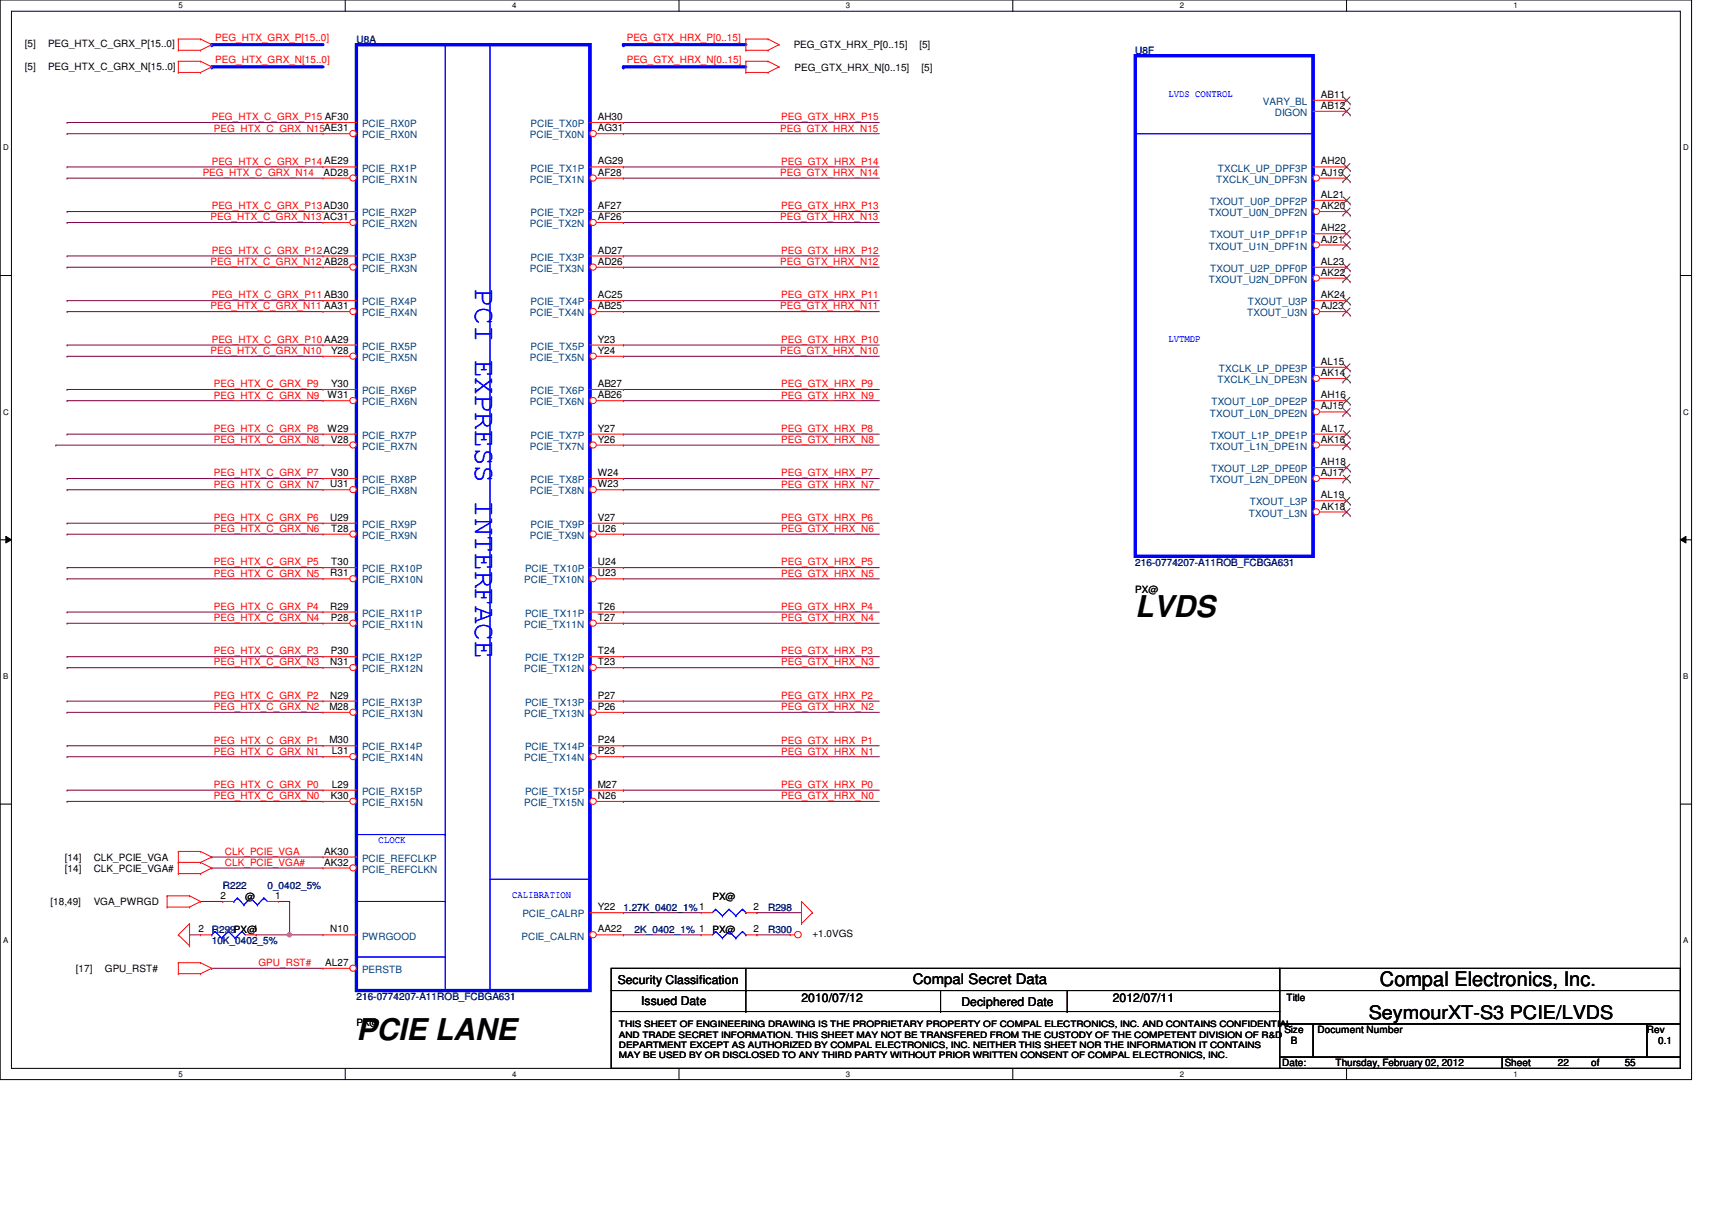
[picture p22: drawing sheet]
<svg xmlns="http://www.w3.org/2000/svg" width="297mm" height="210mm" viewBox="0 0 297 210" stroke-linecap="round" stroke-linejoin="round" font-family="sans-serif">
<defs><g id="words">
<text font-size="5.2" fill="#00f" x="82.5" y="50.2" transform="rotate(90 82.5 50.2)">PCI EXPRESS INTERFACE</text>
<g font-size="5.2">
<text x="197" y="107.1">LVDS</text>
<text x="61.8" y="180.5">PCIE LANE</text>
</g>
<text font-size="3.5" x="239.4" y="171.1">Compal Electronics, Inc.</text>
<text font-size="3.3" x="237.5" y="176.7">SeymourXT-S3 PCIE/LVDS</text>
<text font-size="2.5" x="158.4" y="170.8">Compal Secret Data</text>
<g font-size="2.1">
<text x="107.2" y="170.7">Security Classification</text>
<text x="139.1" y="173.8">2010/07/12</text>
<text x="193.1" y="173.8">2012/07/11</text>
<text x="111.2" y="174.3">Issued Date</text>
<text x="166.8" y="174.5">Deciphered Date</text>
</g>
<g font-size="1.7">
<text x="4.3" y="8.2">[5]</text>
<text x="8.3" y="8.2">PEG_HTX_C_GRX_P[15..0]</text>
<text x="137.7" y="8.4">PEG_GTX_HRX_P[0..15]</text>
<text x="159.5" y="8.4">[5]</text>
<text x="4.3" y="12.1">[5]</text>
<text x="8.3" y="12.1">PEG_HTX_C_GRX_N[15..0]</text>
<text x="137.9" y="12.2">PEG_GTX_HRX_N[0..15]</text>
<text x="159.9" y="12.2">[5]</text>
<text x="229.2" y="17">AB11</text>
<text x="103.7" y="22.8">AG31</text>
<text x="103.7" y="20.8">AH30</text>
<text x="229.2" y="18.9">AB12</text>
<text x="103.7" y="28.5">AG29</text>
<text x="229.2" y="28.5">AH20</text>
<text x="56.1" y="30.5">AD28</text>
<text x="103.7" y="30.5">AF28</text>
<text x="229.2" y="30.5">AJ19</text>
<text x="229.2" y="34.3">AL21</text>
<text x="103.7" y="38.2">AF26</text>
<text x="103.7" y="36.3">AF27</text>
<text x="229.2" y="36.3">AK20</text>
<text x="229.2" y="40.1">AH22</text>
<text x="103.7" y="45.9">AD26</text>
<text x="103.7" y="44">AD27</text>
<text x="229.2" y="42.1">AJ21</text>
<text x="229.2" y="47.8">AK22</text>
<text x="229.2" y="45.9">AL23</text>
<text x="103.7" y="53.6">AB25</text>
<text x="103.7" y="51.7">AC25</text>
<text x="229.2" y="53.6">AJ23</text>
<text x="229.2" y="51.7">AK24</text>
<text x="103.7" y="59.4">Y23</text>
<text x="57.4" y="61.4">Y28</text>
<text x="103.7" y="61.4">Y24</text>
<text x="229.2" y="65.2">AK14</text>
<text x="229.2" y="63.3">AL15</text>
<text x="56.9" y="69.1">W31</text>
<text x="57.4" y="67.1">Y30</text>
<text x="103.7" y="69.1">AB26</text>
<text x="103.7" y="67.1">AB27</text>
<text x="229.2" y="71">AJ15</text>
<text x="229.2" y="69.1">AH16</text>
<text x="56.9" y="74.9">W29</text>
<text x="57.4" y="76.8">V28</text>
<text x="103.7" y="76.8">Y26</text>
<text x="103.7" y="74.9">Y27</text>
<text x="229.2" y="76.8">AK16</text>
<text x="229.2" y="74.9">AL17</text>
<text x="57.4" y="82.6">V30</text>
<text x="103.7" y="82.6">W24</text>
<text x="229.2" y="82.6">AJ17</text>
<text x="229.2" y="80.7">AH18</text>
<text x="57.3" y="84.5">U31</text>
<text x="103.7" y="84.5">W23</text>
<text x="229.2" y="88.4">AK18</text>
<text x="229.2" y="86.4">AL19</text>
<text x="57.3" y="90.3">U29</text>
<text x="57.4" y="92.2">T28</text>
<text x="103.7" y="92.2">U26</text>
<text x="103.7" y="90.3">V27</text>
<text x="57.3" y="100">R31</text>
<text x="57.4" y="98">T30</text>
<text x="103.7" y="100">U23</text>
<text x="103.7" y="98">U24</text>
<text x="57.3" y="105.7">R29</text>
<text x="57.4" y="107.7">P28</text>
<text x="103.7" y="107.7">T27</text>
<text x="103.7" y="105.7">T26</text>
<text x="197" y="102.8">PX@</text>
<text x="57.4" y="113.5">P30</text>
<text x="103.7" y="113.5">T24</text>
<text x="57.3" y="115.4">N31</text>
<text x="103.7" y="115.4">T23</text>
<text x="57.1" y="123.1">M28</text>
<text x="57.3" y="121.2">N29</text>
<text x="103.7" y="123.1">P26</text>
<text x="103.7" y="121.2">P27</text>
<text x="57.1" y="128.9">M30</text>
<text x="57.6" y="130.9">L31</text>
<text x="103.7" y="130.9">P23</text>
<text x="103.7" y="128.9">P24</text>
<text x="57.6" y="136.7">L29</text>
<text x="103.7" y="136.7">M27</text>
<text x="57.4" y="138.6">K30</text>
<text x="103.7" y="138.6">N26</text>
<text x="11.3" y="149.3">[14]</text>
<text x="16.3" y="149.3">CLK_PCIE_VGA</text>
<text x="56.3" y="148.3">AK30</text>
<text x="11.3" y="151.2">[14]</text>
<text x="16.3" y="151.2">CLK_PCIE_VGA#</text>
<text x="38.3" y="156">2</text>
<text x="47.7" y="156">1</text>
<text x="56.3" y="150.2">AK32</text>
<text x="8.8" y="157">[18,49]</text>
<text x="16.3" y="157">VGA_PWRGD</text>
<text x="34.4" y="161.8">2</text>
<text x="42.5" y="156">@</text>
<text x="57.3" y="161.8">N10</text>
<text x="103.7" y="161.8">AA22</text>
<text x="103.7" y="157.9">Y22</text>
<text x="123.6" y="161.8">PX@</text>
<text x="123.6" y="156">PX@</text>
<text x="130.8" y="161.8">2</text>
<text x="130.8" y="157.9">2</text>
<text x="56.4" y="167.6">AL27</text>
<text x="141" y="162.6">+1.0VGS</text>
<text x="13.2" y="168.6">[17]</text>
<text x="18.2" y="168.6">GPU_RST#</text>
<text x="223.2" y="173.6">Title</text>
<text x="61.8" y="178.1">PX@</text>
<text x="222.8" y="179.2">Size</text>
<text x="228.6" y="179.2">Document Number</text>
<text x="285.7" y="179.2">Rev</text>
<text x="222.5" y="185">Date:</text>
<text x="224" y="181.1">B</text>
<text x="231.7" y="185">Thursday, February 02, 2012</text>
<text x="261.1" y="185">Sheet</text>
<text x="270.3" y="185">22</text>
<text x="276.1" y="185">of</text>
<text x="281.9" y="185">55</text>
<text x="287.7" y="181.1">0.1</text>
</g>
<g font-size="1.7" fill="#f00">
<text x="37.3" y="7.2">PEG_HTX_GRX_P[15..0]</text>
<text x="37.3" y="11">PEG_HTX_GRX_N[15..0]</text>
<text x="108.8" y="7.2">PEG_GTX_HRX_P[0..15]</text>
<text x="108.8" y="11">PEG_GTX_HRX_N[0..15]</text>
<text x="36.7" y="20.9">PEG_HTX_C_GRX_P15 AF30</text>
<text x="37.1" y="22.8">PEG_HTX_C_GRX_N15AE31</text>
<text x="135.4" y="22.8">PEG_GTX_HRX_N15</text>
<text x="135.5" y="20.9">PEG_GTX_HRX_P15</text>
<text x="36.7" y="28.6">PEG_HTX_C_GRX_P14 AE29</text>
<text x="135.5" y="28.6">PEG_GTX_HRX_P14</text>
<text x="35.2" y="30.5">PEG_HTX_C_GRX_N14</text>
<text x="135.4" y="30.5">PEG_GTX_HRX_N14</text>
<text x="36.5" y="38.2">PEG_HTX_C_GRX_N13 AC31</text>
<text x="36.7" y="36.3">PEG_HTX_C_GRX_P13AD30</text>
<text x="135.4" y="38.2">PEG_GTX_HRX_N13</text>
<text x="135.5" y="36.3">PEG_GTX_HRX_P13</text>
<text x="36.5" y="46">PEG_HTX_C_GRX_N12 AB28</text>
<text x="36.7" y="44">PEG_HTX_C_GRX_P12AC29</text>
<text x="135.4" y="46">PEG_GTX_HRX_N12</text>
<text x="135.5" y="44">PEG_GTX_HRX_P12</text>
<text x="36.5" y="53.7">PEG_HTX_C_GRX_N11 AA31</text>
<text x="36.7" y="51.8">PEG_HTX_C_GRX_P11 AB30</text>
<text x="135.4" y="53.7">PEG_GTX_HRX_N11</text>
<text x="135.5" y="51.8">PEG_GTX_HRX_P11</text>
<text x="36.7" y="59.5">PEG_HTX_C_GRX_P10 AA29</text>
<text x="135.5" y="59.5">PEG_GTX_HRX_P10</text>
<text x="36.5" y="61.4">PEG_HTX_C_GRX_N10</text>
<text x="135.4" y="61.4">PEG_GTX_HRX_N10</text>
<text x="37.1" y="69.1">PEG_HTX_C_GRX_N9</text>
<text x="37.1" y="67.2">PEG_HTX_C_GRX_P9</text>
<text x="135.5" y="69.1">PEG_GTX_HRX_N9</text>
<text x="135.5" y="67.2">PEG_GTX_HRX_P9</text>
<text x="37.1" y="74.9">PEG_HTX_C_GRX_P8</text>
<text x="37.1" y="76.8">PEG_HTX_C_GRX_N8</text>
<text x="135.5" y="76.8">PEG_GTX_HRX_N8</text>
<text x="135.5" y="74.9">PEG_GTX_HRX_P8</text>
<text x="37.1" y="82.6">PEG_HTX_C_GRX_P7</text>
<text x="135.5" y="82.6">PEG_GTX_HRX_P7</text>
<text x="37.1" y="84.6">PEG_HTX_C_GRX_N7</text>
<text x="135.5" y="84.6">PEG_GTX_HRX_N7</text>
<text x="37.1" y="92.3">PEG_HTX_C_GRX_N6</text>
<text x="37.1" y="90.4">PEG_HTX_C_GRX_P6</text>
<text x="135.5" y="92.3">PEG_GTX_HRX_N6</text>
<text x="135.5" y="90.4">PEG_GTX_HRX_P6</text>
<text x="37.1" y="100">PEG_HTX_C_GRX_N5</text>
<text x="37.1" y="98.1">PEG_HTX_C_GRX_P5</text>
<text x="135.5" y="100">PEG_GTX_HRX_N5</text>
<text x="135.5" y="98.1">PEG_GTX_HRX_P5</text>
<text x="37.1" y="107.7">PEG_HTX_C_GRX_N4</text>
<text x="37.1" y="105.8">PEG_HTX_C_GRX_P4</text>
<text x="135.5" y="107.7">PEG_GTX_HRX_N4</text>
<text x="135.5" y="105.8">PEG_GTX_HRX_P4</text>
<text x="37.1" y="113.5">PEG_HTX_C_GRX_P3</text>
<text x="135.5" y="113.5">PEG_GTX_HRX_P3</text>
<text x="37.1" y="115.4">PEG_HTX_C_GRX_N3</text>
<text x="135.5" y="115.4">PEG_GTX_HRX_N3</text>
<text x="37.1" y="123.2">PEG_HTX_C_GRX_N2</text>
<text x="37.1" y="121.2">PEG_HTX_C_GRX_P2</text>
<text x="135.5" y="121.2">PEG_GTX_HRX_P2</text>
<text x="135.5" y="123.2">PEG_GTX_HRX_N2</text>
<text x="37.1" y="130.9">PEG_HTX_C_GRX_N1</text>
<text x="37.1" y="129">PEG_HTX_C_GRX_P1</text>
<text x="135.5" y="130.9">PEG_GTX_HRX_N1</text>
<text x="135.5" y="129">PEG_GTX_HRX_P1</text>
<text x="37.1" y="136.7">PEG_HTX_C_GRX_P0</text>
<text x="135.5" y="136.7">PEG_GTX_HRX_P0</text>
<text x="37.1" y="138.6">PEG_HTX_C_GRX_N0</text>
<text x="135.5" y="138.6">PEG_GTX_HRX_N0</text>
<text x="39" y="148.3">CLK_PCIE_VGA</text>
<text x="39" y="150.2">CLK_PCIE_VGA#</text>
<text x="44.8" y="167.6">GPU_RST#</text>
</g>
<g font-size="1.7" fill="#000080">
<text x="61.8" y="7.4">U8A</text>
<text x="197" y="9.4">U8F</text>
<text x="197" y="98.1">216-0774207-A11ROB_FCBGA631</text>
<text x="38.6" y="154.1">R222</text>
<text x="46.4" y="154.1">0_0402_5%</text>
<text x="36.7" y="161.8">R299PX@1</text>
<text x="108.2" y="158">1.27K_0402_1%1</text>
<text x="110.1" y="161.8">2K_0402_1% 1</text>
<text x="133.3" y="161.8">R300</text>
<text x="133.3" y="158">R298</text>
<text x="36.7" y="163.8">10K_0402_5%</text>
<text x="61.8" y="173.4">216-0774207-A11ROB_FCBGA631</text>
</g>
<g font-size="1.7" fill="#00f">
<text x="202.7" y="16.8">LVDS CONTROL</text>
<text x="202.7" y="59.3">LVTMDP</text>
<text x="65.7" y="146.2">CLOCK</text>
<text x="88.9" y="155.8">CALIBRATION</text>
</g>
<g font-size="1.7" fill="#004080">
<text x="62.8" y="22.1">PCIE_RX0P</text>
<text x="92.1" y="22.1">PCIE_TX0P</text>
<text x="219.1" y="18.2">VARY_BL</text>
<text x="221.2" y="20.1">DIGON</text>
<text x="62.8" y="24">PCIE_RX0N</text>
<text x="62.8" y="29.8">PCIE_RX1P</text>
<text x="91.9" y="24">PCIE_TX0N</text>
<text x="92.1" y="29.8">PCIE_TX1P</text>
<text x="211.3" y="29.8">TXCLK_UP_DPF3P</text>
<text x="62.8" y="31.7">PCIE_RX1N</text>
<text x="91.9" y="31.7">PCIE_TX1N</text>
<text x="210" y="35.6">TXOUT_U0P_DPF2P</text>
<text x="211" y="31.7">TXCLK_UN_DPF3N</text>
<text x="62.8" y="39.4">PCIE_RX2N</text>
<text x="62.8" y="37.5">PCIE_RX2P</text>
<text x="91.9" y="39.4">PCIE_TX2N</text>
<text x="92.1" y="37.5">PCIE_TX2P</text>
<text x="209.7" y="37.5">TXOUT_U0N_DPF2N</text>
<text x="210" y="41.4">TXOUT_U1P_DPF1P</text>
<text x="62.8" y="47.2">PCIE_RX3N</text>
<text x="62.8" y="45.2">PCIE_RX3P</text>
<text x="91.9" y="47.2">PCIE_TX3N</text>
<text x="92.1" y="45.2">PCIE_TX3P</text>
<text x="209.7" y="43.3">TXOUT_U1N_DPF1N</text>
<text x="210" y="47.2">TXOUT_U2P_DPF0P</text>
<text x="62.8" y="53">PCIE_RX4P</text>
<text x="92.1" y="53">PCIE_TX4P</text>
<text x="209.7" y="49.1">TXOUT_U2N_DPF0N</text>
<text x="216.5" y="53">TXOUT_U3P</text>
<text x="62.8" y="54.9">PCIE_RX4N</text>
<text x="91.9" y="54.9">PCIE_TX4N</text>
<text x="216.4" y="54.9">TXOUT_U3N</text>
<text x="62.8" y="62.6">PCIE_RX5N</text>
<text x="62.8" y="60.7">PCIE_RX5P</text>
<text x="91.9" y="62.6">PCIE_TX5N</text>
<text x="92.1" y="60.7">PCIE_TX5P</text>
<text x="211.5" y="64.5">TXCLK_LP_DPE3P</text>
<text x="62.8" y="70.3">PCIE_RX6N</text>
<text x="62.8" y="68.4">PCIE_RX6P</text>
<text x="91.9" y="70.3">PCIE_TX6N</text>
<text x="92.1" y="68.4">PCIE_TX6P</text>
<text x="210.2" y="70.3">TXOUT_L0P_DPE2P</text>
<text x="211.2" y="66.5">TXCLK_LN_DPE3N</text>
<text x="62.8" y="76.1">PCIE_RX7P</text>
<text x="92.1" y="76.1">PCIE_TX7P</text>
<text x="209.9" y="72.3">TXOUT_L0N_DPE2N</text>
<text x="210.2" y="76.1">TXOUT_L1P_DPE1P</text>
<text x="62.8" y="78">PCIE_RX7N</text>
<text x="62.8" y="83.8">PCIE_RX8P</text>
<text x="91.9" y="78">PCIE_TX7N</text>
<text x="92.1" y="83.8">PCIE_TX8P</text>
<text x="209.9" y="78">TXOUT_L1N_DPE1N</text>
<text x="209.9" y="83.8">TXOUT_L2N_DPE0N</text>
<text x="210.2" y="81.9">TXOUT_L2P_DPE0P</text>
<text x="62.8" y="85.8">PCIE_RX8N</text>
<text x="91.9" y="85.8">PCIE_TX8N</text>
<text x="216.7" y="89.6">TXOUT_L3N</text>
<text x="216.8" y="87.7">TXOUT_L3P</text>
<text x="62.8" y="93.5">PCIE_RX9N</text>
<text x="62.8" y="91.6">PCIE_RX9P</text>
<text x="91.9" y="93.5">PCIE_TX9N</text>
<text x="92.1" y="91.6">PCIE_TX9P</text>
<text x="62.8" y="101.2">PCIE_RX10N</text>
<text x="62.8" y="99.3">PCIE_RX10P</text>
<text x="91" y="101.2">PCIE_TX10N</text>
<text x="91.1" y="99.3">PCIE_TX10P</text>
<text x="62.8" y="107">PCIE_RX11P</text>
<text x="91.1" y="107">PCIE_TX11P</text>
<text x="62.8" y="108.9">PCIE_RX11N</text>
<text x="91" y="108.9">PCIE_TX11N</text>
<text x="62.8" y="116.6">PCIE_RX12N</text>
<text x="62.8" y="114.7">PCIE_RX12P</text>
<text x="91" y="116.6">PCIE_TX12N</text>
<text x="91.1" y="114.7">PCIE_TX12P</text>
<text x="62.8" y="124.4">PCIE_RX13N</text>
<text x="62.8" y="122.4">PCIE_RX13P</text>
<text x="91" y="124.4">PCIE_TX13N</text>
<text x="91.1" y="122.4">PCIE_TX13P</text>
<text x="62.8" y="130.2">PCIE_RX14P</text>
<text x="91.1" y="130.2">PCIE_TX14P</text>
<text x="62.8" y="132.1">PCIE_RX14N</text>
<text x="62.8" y="137.9">PCIE_RX15P</text>
<text x="91" y="132.1">PCIE_TX14N</text>
<text x="91.1" y="137.9">PCIE_TX15P</text>
<text x="62.8" y="139.8">PCIE_RX15N</text>
<text x="91" y="139.8">PCIE_TX15N</text>
<text x="62.8" y="149.5">PCIE_REFCLKP</text>
<text x="62.8" y="151.4">PCIE_REFCLKN</text>
<text x="90.6" y="159.1">PCIE_CALRP</text>
<text x="62.8" y="163">PWRGOOD</text>
<text x="90.5" y="163">PCIE_CALRN</text>
<text x="62.8" y="168.8">PERSTB</text>
</g>
<g font-size="1.5">
<text x="107.4" y="178.2">THIS SHEET OF ENGINEERING DRAWING IS THE PROPRIETARY PROPERTY OF COMPAL ELECTRONICS, INC. AND CONTAINS CONFIDENTIAL</text>
<text x="107.4" y="180">AND TRADE SECRET INFORMATION. THIS SHEET MAY NOT BE TRANSFERED FROM THE CUSTODY OF THE COMPETENT DIVISION OF R&amp;D</text>
<text x="107.4" y="181.8">DEPARTMENT EXCEPT AS AUTHORIZED BY COMPAL ELECTRONICS, INC. NEITHER THIS SHEET NOR THE INFORMATION IT CONTAINS</text>
<text x="107.4" y="183.6">MAY BE USED BY OR DISCLOSED TO ANY THIRD PARTY WITHOUT PRIOR WRITTEN CONSENT OF COMPAL ELECTRONICS, INC.</text>
</g>
<g font-size="1.4">
<text x="30.9" y="1.4">5</text>
<text x="88.9" y="1.4">4</text>
<text x="146.8" y="1.4">3</text>
<text x="204.7" y="1.4">2</text>
<text x="262.6" y="1.4">1</text>
<text x=".5" y="26.1">D</text>
<text x="292.1" y="26.1">D</text>
<text x=".5" y="71.9">C</text>
<text x="292.1" y="71.9">C</text>
<text x=".5" y="117.8">B</text>
<text x="292.1" y="117.8">B</text>
<text x=".5" y="163.6">A</text>
<text x="292.1" y="163.6">A</text>
<text x="30.9" y="186.8">5</text>
<text x="88.9" y="186.8">4</text>
<text x="146.8" y="186.8">3</text>
<text x="204.7" y="186.8">2</text>
<text x="262.6" y="186.8">1</text>
</g>
</g></defs>
<path d="M0 0h293.5v187.3h-293.5zM2 1.9h289.5v183.4h-289.5z" fill="none" stroke="#000" stroke-width=".17"/>
<g fill="#fff">
<path d="M30.9 .2h.8v1.5h-.8z"/>
<path d="M30.9 185.5h.8v1.6h-.8z"/>
</g>
<path d="M59.9 0v1.9M59.9 185.3v2" fill="none" stroke="#000" stroke-width=".17"/>
<g fill="#fff">
<path d="M88.9 .2h.7v1.5h-.7z"/>
<path d="M88.9 185.5h.7v1.6h-.7z"/>
</g>
<path d="M117.8 0v1.9M117.8 185.3v2" fill="none" stroke="#000" stroke-width=".17"/>
<g fill="#fff">
<path d="M146.8 .2h.7v1.5h-.7z"/>
<path d="M146.8 185.5h.7v1.6h-.7z"/>
</g>
<path d="M175.7 0v1.9M175.7 185.3v2" fill="none" stroke="#000" stroke-width=".17"/>
<g fill="#fff">
<path d="M204.7 .2h.7v1.5h-.7z"/>
<path d="M204.7 185.5h.7v1.6h-.7z"/>
</g>
<path d="M233.6 0v1.9M233.6 185.3v2" fill="none" stroke="#000" stroke-width=".17"/>
<g fill="#fff">
<path d="M262.6 .2h.8v1.5h-.8z"/>
<path d="M262.6 185.5h.8v1.6h-.8z"/>
<path d="M.5 24.8h1v1.6h-1z"/>
<path d="M292.1 24.8h.9v1.6h-.9z"/>
<path d="M.5 70.7h1v1.5h-1z"/>
<path d="M292.1 70.7h.9v1.5h-.9z"/>
</g>
<path d="M0 47.8h2M291.5 47.8h2" fill="none" stroke="#000" stroke-width=".17"/>
<g fill="#fff">
<path d="M.5 116.5h.9v1.6h-.9z"/>
<path d="M292.1 116.5h.8v1.6h-.8z"/>
</g>
<path d="M0 93.6h2M1 93l1 .6-1 .6zM291.5 93.6l1-.6v1.2zM291.5 93.6h2" fill="none" stroke="#000" stroke-width=".17"/>
<path d="M1 93l1 .6-1 .6zM291.5 93.6l1-.6v1.2z" fill="#000"/>
<g fill="#fff">
<path d="M.5 162.4h.9v1.5h-.9z"/>
<path d="M292.1 162.4h.8v1.5h-.8z"/>
</g>
<path d="M0 139.5h2M291.5 139.5h2" fill="none" stroke="#000" stroke-width=".17"/>
<g fill="none" stroke="#800040" stroke-width=".17">
<path d="M36.7 148.7h.1M36.7 150.6h.1M36.7 148.7h19.3M36.7 150.6h19.3M108.2 158.3h.1M108.2 158.3h13.5M131.3 158.3h.1M131.3 158.3h7.8M32.9 162.2h.1M32.9 162.2h1.9M50.2 162.2h.1M50.2 162.2h5.8"/>
<path d="M108.2 162.2h.1M108.2 162.2h13.5M131.3 162.2h.1M131.3 162.2h5.8"/>
</g>
<path d="M36.7 7.7h19.3" fill="none" stroke="#00f" stroke-width=".55"/>
<circle cx="36.7" cy="7.7" r=".28" fill="#00f"/>
<path d="M36.7 11.6h19.3" fill="none" stroke="#00f" stroke-width=".55"/>
<circle cx="36.7" cy="11.6" r=".28" fill="#00f"/>
<path d="M108.2 7.7h21.2" fill="none" stroke="#00f" stroke-width=".55"/>
<circle cx="108.2" cy="7.7" r=".28" fill="#00f"/>
<path d="M108.2 11.6h21.2" fill="none" stroke="#00f" stroke-width=".55"/>
<circle cx="108.2" cy="11.6" r=".28" fill="#00f"/>
<path d="M34.8 156.4h3.8M38.6 156.4h.1M50.2 156.4h.1M50.2 156.4v5.8M36.7 168h.1M36.7 168h19.3" fill="none" stroke="#800040" stroke-width=".17"/>
<circle cx="50.2" cy="162.2" r=".37" fill="#f0f"/>
<circle cx="50.2" cy="162.2" r=".37" fill="none" stroke="#f0f" stroke-width=".17"/>
<g fill="none" stroke="#800040" stroke-width=".17">
<path d="M11.6 38.6h.1M11.6 30.9h.1M11.6 23.2h.1M11.6 36.7h.1M11.6 29h.1M11.6 21.3h.1M11.6 38.6h44.4M11.6 30.9h44.4M11.6 23.2h44.4M11.6 36.7h44.4M11.6 29h44.4M11.6 21.3h44.4"/>
<path d="M108.2 38.6h.1M108.2 30.9h.1M108.2 23.2h.1M108.2 36.7h.1M108.2 29h.1M108.2 21.3h.1M108.2 38.6h44.4M108.2 30.9h44.4M108.2 23.2h44.4M108.2 36.7h44.4M108.2 29h44.4M108.2 21.3h44.4"/>
<path d="M11.6 54.1h.1M11.6 46.4h.1M11.6 59.9h.1M11.6 52.2h.1M11.6 44.4h.1M11.6 54.1h44.4M11.6 46.4h44.4M11.6 52.2h44.4M11.6 44.4h44.4M11.6 59.9h44.4M108.2 54.1h.1M108.2 46.4h.1"/>
<path d="M108.2 52.2h.1M108.2 44.4h.1M108.2 59.9h.1M108.2 54.1h44.4M108.2 46.4h44.4M108.2 52.2h44.4M108.2 44.4h44.4M108.2 59.9h44.4M9.7 77.2h.1M9.7 77.2h46.3M11.6 69.5h.1M11.6 61.8h.1"/>
<path d="M11.6 75.3h.1M11.6 67.6h.1M11.6 69.5h44.4M11.6 61.8h44.4M11.6 75.3h44.4M11.6 67.6h44.4M108.2 77.2h.1M108.2 69.5h.1M108.2 61.8h.1M108.2 75.3h.1M108.2 67.6h.1M108.2 77.2h44.4"/>
<path d="M108.2 69.5h44.4M108.2 61.8h44.4M108.2 75.3h44.4M108.2 67.6h44.4M11.6 92.7h.1M11.6 98.5h.1M11.6 90.8h.1M11.6 83h.1M11.6 85h.1M11.6 92.7h44.4M11.6 85h44.4M11.6 98.5h44.4"/>
<path d="M11.6 90.8h44.4M11.6 83h44.4M108.2 92.7h.1M108.2 85h.1M108.2 98.5h.1M108.2 90.8h.1M108.2 83h.1M108.2 92.7h44.4M108.2 85h44.4M108.2 98.5h44.4M108.2 90.8h44.4M108.2 83h44.4"/>
<path d="M11.6 115.8h.1M11.6 108.1h.1M11.6 100.4h.1M11.6 113.9h.1M11.6 106.2h.1M11.6 108.1h44.4M11.6 100.4h44.4M11.6 113.9h44.4M11.6 106.2h44.4M11.6 115.8h44.4M108.2 108.1h.1M108.2 100.4h.1"/>
<path d="M108.2 113.9h.1M108.2 106.2h.1M108.2 115.8h.1M108.2 108.1h44.4M108.2 100.4h44.4M108.2 113.9h44.4M108.2 106.2h44.4M108.2 115.8h44.4M11.6 139h.1M11.6 131.3h.1M11.6 123.6h.1M11.6 137.1h.1"/>
<path d="M11.6 129.4h.1M11.6 121.6h.1M11.6 139h44.4M11.6 131.3h44.4M11.6 121.6h44.4M11.6 123.6h44.4M11.6 137.1h44.4M11.6 129.4h44.4M108.2 139h.1M108.2 131.3h.1M108.2 121.6h.1M108.2 129.4h.1"/>
<path d="M108.2 137.1h.1M108.2 123.6h.1M108.2 139h44.4M108.2 131.3h44.4M108.2 121.6h44.4M108.2 123.6h44.4M108.2 137.1h44.4M108.2 129.4h44.4M48.3 156.4h1.9M50.2 156.4h.1M44.4 162.2h.1M44.4 162.2h5.8"/>
</g>
<g fill="none" stroke="#f00" stroke-width=".17">
<path d="M30.9 8.7h.1M30.9 6.8h.1M30.9 12.6h.1M30.9 10.6h.1M30.9 6.8v1.9M30.9 10.6v2M30.9 6.8h3.9M30.9 8.7h3.9M30.9 10.6h3.9M30.9 12.6h3.9M34.8 6.8h.1M34.8 8.7h.1"/>
<path d="M34.8 10.6h.1M34.8 12.6h.1M34.8 6.8l1.9 .9M34.8 10.6l1.9 1M36.7 7.7h.1M36.7 11.6h.1M36.7 7.7l-1.9 1M36.7 11.6l-1.9 1M129.4 10.6h.1M129.4 12.6h.1M129.4 6.8h.1M129.4 8.7h.1"/>
<path d="M129.4 6.8h3.9M129.4 8.7h3.9M129.4 10.6h3.9M129.4 12.6h3.9M129.4 6.8v1.9M129.4 10.6v2M133.3 10.6h.1M133.3 12.6h.1M133.3 6.8h.1M133.3 8.7h.1M133.3 10.6l1.9 1M133.3 6.8l1.9 .9"/>
<path d="M135.2 11.6h.1M135.2 7.7h.1M135.2 11.6l-1.9 1M135.2 7.7l-1.9 1M29 155.4h.1M29 157.4h.1M29 157.4h3.9M29 155.4h3.9M29 155.4v2M30.9 147.7h.1M30.9 149.6h.1M30.9 151.6h.1"/>
<path d="M30.9 149.6h3.9M30.9 147.7h3.9M30.9 147.7v3.9M30.9 151.6h3.9M32.9 157.4h.1M32.9 155.4h.1M32.9 155.4l1.9 1M34.8 149.6h.1M34.8 147.7h.1M34.8 151.6h.1M34.8 156.4h.1M34.8 147.7l1.9 1"/>
<path d="M34.8 149.6l1.9 1M34.8 156.4l-1.9 1M36.7 148.7h.1M36.7 150.6h.1M36.7 148.7l-1.9 .9M36.7 150.6l-1.9 1M38.6 156.4h.1M38.6 156.4h2M46.4 156.4h1.9M48.3 156.4h.1M139.1 156.4h.1M139.1 156.4v3.8"/>
<path d="M139.1 156.4l1.9 1.9M141 158.3h.1M141 158.3l-1.9 1.9M30.9 167h.1M30.9 168.9h.1M30.9 162.2h.1M30.9 167v1.9M30.9 168.9h3.9M30.9 167h3.9M30.9 162.2l2 1.9M32.9 160.2h.1M32.9 164.1h.1"/>
<path d="M32.9 160.2v3.9M32.9 160.2l-2 2M34.8 168.9h.1M34.8 167h.1M34.8 162.2h.1M34.8 167l1.9 1M34.8 162.2h1.9M36.7 168h.1M36.7 168l-1.9 .9M42.5 162.2h1.9M44.4 162.2h.1M56 162.2h.1"/>
<path d="M56 162.2h5.8M121.7 162.2h.1M121.7 162.2h1.9M129.4 162.2h1.9M131.3 162.2h.1M137.1 162.2h.1M137.1 162.2h.8M139.1 160.2h.1"/>
<circle cx="138.5" cy="162.2" r=".56"/>
</g>
<g fill="none" stroke="#000" stroke-width=".17">
<path d="M106 168h116v3.8h-116zM106 171.8h116v3.7h-116zM106 175.5h116v9.8h-116zM129.4 171.8h.1M129.4 175.5h.1M129.4 168v7.5M163.2 175.5h.1M163.2 171.8v3.7M185.2 175.5h.1M185.2 171.8v3.7M222 168h69.5v3.8h-69.5zM222 171.8h69.5v5.8h-69.5z"/>
<path d="M222 177.6h5.8v5.8h-5.8zM227.8 177.6h57.9v5.8h-57.9zM285.7 177.6h5.8v5.8h-5.8zM222 183.4h38.6v1.9h-38.6zM260.6 183.4h30.9v1.9h-30.9z"/>
</g>
<g fill="none" stroke="#00f" stroke-width=".17">
<path d="M77.3 7.7v164.1M85 7.7h.1M85 7.7v164.1M40.6 156.4h.1M41.2 155.8h.1M41.2 155.8l1.1 1.2M41.2 155.8l-.6 .6M42.3 157h.1M43.5 155.8h.1M43.5 155.8l1.2 1.2M43.5 155.8l-1.2 1.2M44.7 157h.1"/>
<path d="M45.8 155.8h.1M45.8 155.8l.6 .6M45.8 155.8l-1.1 1.2M61.8 144.8h15.5M61.8 156.4h15.5M77.3 144.8h.1M77.3 156.4h.1M85 152.5h17.4M102.4 152.5h.1M36.7 162.2h.1M37.3 161.6h.1M37.3 161.6l1.2 1.1"/>
<path d="M37.3 161.6l-.6 .6M38.5 162.7h.1M39.6 161.6h.1M39.6 161.6l1.2 1.1M39.6 161.6l-1.1 1.1M40.8 162.7h.1M41.9 161.6h.1M41.9 161.6l.6 .6M41.9 161.6l-1.1 1.1M61.8 166h15.5M77.3 171.8h.1M77.3 166h.1"/>
<path d="M124.2 161.6h.1M124.2 161.6l-.6 .6M124.2 161.6l1.1 1.1M125.3 162.7h.1M126.5 161.6h.1M126.5 161.6l-1.2 1.1M126.5 161.6l1.2 1.1M127.7 162.7h.1M128.8 161.6h.1M128.8 161.6l-1.1 1.1M128.8 161.6l.6 .6M129.4 162.2h.1"/>
</g>
<path d="M61.8 7.7h40.6v164.1h-40.6z" fill="none" stroke="#00f" stroke-width=".55"/>
<circle cx="102.9" cy="162.2" r=".55" fill="#fff"/>
<g fill="none" stroke="#f00" stroke-width=".17">
<path d="M102.4 158.3h5.8M108.2 158.3h.1M103.5 162.2h4.7M108.2 162.2h.1"/>
<circle cx="102.9" cy="162.2" r=".55"/>
</g>
<circle cx="61.3" cy="150.6" r=".55" fill="#fff"/>
<g fill="none" stroke="#f00" stroke-width=".17">
<path d="M56 150.6h.1M56 148.7h.1M56 150.6h4.7M56 148.7h5.8"/>
<circle cx="61.3" cy="150.6" r=".55"/>
</g>
<circle cx="61.3" cy="23.2" r=".55" fill="#fff"/>
<g fill="none" stroke="#f00" stroke-width=".17">
<path d="M56 23.2h.1M56 21.3h.1M56 23.2h4.7M56 21.3h5.8"/>
<circle cx="61.3" cy="23.2" r=".55"/>
</g>
<circle cx="61.3" cy="100.4" r=".55" fill="#fff"/>
<g fill="none" stroke="#f00" stroke-width=".17">
<path d="M56 98.5h.1M56 98.5h5.8M56 100.4h.1M56 100.4h4.7"/>
<circle cx="61.3" cy="100.4" r=".55"/>
</g>
<circle cx="61.3" cy="108.1" r=".55" fill="#fff"/>
<g fill="none" stroke="#f00" stroke-width=".17">
<path d="M56 108.1h.1M56 106.2h.1M56 108.1h4.7M56 106.2h5.8"/>
<circle cx="61.3" cy="108.1" r=".55"/>
</g>
<circle cx="61.3" cy="115.8" r=".55" fill="#fff"/>
<g fill="none" stroke="#f00" stroke-width=".17">
<path d="M56 115.8h.1M56 113.9h.1M56 115.8h4.7M56 113.9h5.8"/>
<circle cx="61.3" cy="115.8" r=".55"/>
</g>
<circle cx="61.3" cy="123.5" r=".55" fill="#fff"/>
<g fill="none" stroke="#f00" stroke-width=".17">
<path d="M56 123.6h.1M56 121.6h.1M56 123.6h4.7M56 121.6h5.8"/>
<circle cx="61.3" cy="123.5" r=".55"/>
</g>
<circle cx="61.3" cy="131.2" r=".55" fill="#fff"/>
<g fill="none" stroke="#f00" stroke-width=".17">
<path d="M56 131.3h.1M56 129.4h.1M56 131.3h4.7M56 129.4h5.8"/>
<circle cx="61.3" cy="131.2" r=".55"/>
</g>
<circle cx="61.3" cy="139" r=".55" fill="#fff"/>
<g fill="none" stroke="#f00" stroke-width=".17">
<path d="M56 139h.1M56 137.1h.1M56 139h4.7M56 137.1h5.8"/>
<circle cx="61.3" cy="139" r=".55"/>
</g>
<circle cx="61.3" cy="30.9" r=".55" fill="#fff"/>
<g fill="none" stroke="#f00" stroke-width=".17">
<path d="M56 30.9h.1M56 29h.1M56 30.9h4.7M56 29h5.8"/>
<circle cx="61.3" cy="30.9" r=".55"/>
</g>
<circle cx="61.3" cy="38.6" r=".55" fill="#fff"/>
<g fill="none" stroke="#f00" stroke-width=".17">
<path d="M56 38.6h.1M56 36.7h.1M56 38.6h4.7M56 36.7h5.8"/>
<circle cx="61.3" cy="38.6" r=".55"/>
</g>
<circle cx="61.3" cy="46.3" r=".55" fill="#fff"/>
<g fill="none" stroke="#f00" stroke-width=".17">
<path d="M56 46.4h.1M56 44.4h.1M56 46.4h4.7M56 44.4h5.8"/>
<circle cx="61.3" cy="46.3" r=".55"/>
</g>
<circle cx="61.3" cy="54" r=".55" fill="#fff"/>
<g fill="none" stroke="#f00" stroke-width=".17">
<path d="M56 54.1h.1M56 52.2h.1M56 54.1h4.7M56 52.2h5.8"/>
<circle cx="61.3" cy="54" r=".55"/>
</g>
<circle cx="61.3" cy="61.8" r=".55" fill="#fff"/>
<g fill="none" stroke="#f00" stroke-width=".17">
<path d="M56 59.9h.1M56 59.9h5.8M56 61.8h.1M56 61.8h4.7"/>
<circle cx="61.3" cy="61.8" r=".55"/>
</g>
<circle cx="61.3" cy="69.5" r=".55" fill="#fff"/>
<g fill="none" stroke="#f00" stroke-width=".17">
<path d="M56 69.5h.1M56 67.6h.1M56 69.5h4.7M56 67.6h5.8"/>
<circle cx="61.3" cy="69.5" r=".55"/>
</g>
<circle cx="61.3" cy="77.2" r=".55" fill="#fff"/>
<g fill="none" stroke="#f00" stroke-width=".17">
<path d="M56 77.2h.1M56 75.3h.1M56 77.2h4.7M56 75.3h5.8"/>
<circle cx="61.3" cy="77.2" r=".55"/>
</g>
<circle cx="61.3" cy="84.9" r=".55" fill="#fff"/>
<g fill="none" stroke="#f00" stroke-width=".17">
<path d="M56 85h.1M56 83h.1M56 85h4.7M56 83h5.8"/>
<circle cx="61.3" cy="84.9" r=".55"/>
</g>
<circle cx="61.3" cy="92.6" r=".55" fill="#fff"/>
<g fill="none" stroke="#f00" stroke-width=".17">
<path d="M56 92.7h.1M56 90.8h.1M56 92.7h4.7M56 90.8h5.8"/>
<circle cx="61.3" cy="92.6" r=".55"/>
</g>
<circle cx="61.3" cy="168" r=".55" fill="#fff"/>
<g fill="none" stroke="#f00" stroke-width=".17">
<path d="M56 168h.1M56 168h4.7"/>
<circle cx="61.3" cy="168" r=".55"/>
</g>
<circle cx="102.9" cy="23.2" r=".55" fill="#fff"/>
<g fill="none" stroke="#f00" stroke-width=".17">
<path d="M102.4 21.3h5.8M103.5 23.2h4.7M108.2 23.2h.1M108.2 21.3h.1"/>
<circle cx="102.9" cy="23.2" r=".55"/>
</g>
<circle cx="102.9" cy="100.4" r=".55" fill="#fff"/>
<g fill="none" stroke="#f00" stroke-width=".17">
<path d="M102.4 98.5h5.8M108.2 98.5h.1M103.5 100.4h4.7M108.2 100.4h.1"/>
<circle cx="102.9" cy="100.4" r=".55"/>
</g>
<circle cx="102.9" cy="108.1" r=".55" fill="#fff"/>
<g fill="none" stroke="#f00" stroke-width=".17">
<path d="M102.4 106.2h5.8M103.5 108.1h4.7M108.2 108.1h.1M108.2 106.2h.1"/>
<circle cx="102.9" cy="108.1" r=".55"/>
</g>
<circle cx="102.9" cy="115.8" r=".55" fill="#fff"/>
<g fill="none" stroke="#f00" stroke-width=".17">
<path d="M102.4 113.9h5.8M103.5 115.8h4.7M108.2 115.8h.1M108.2 113.9h.1"/>
<circle cx="102.9" cy="115.8" r=".55"/>
</g>
<circle cx="102.9" cy="123.5" r=".55" fill="#fff"/>
<g fill="none" stroke="#f00" stroke-width=".17">
<path d="M102.4 121.6h5.8M103.5 123.6h4.7M108.2 123.6h.1M108.2 121.6h.1"/>
<circle cx="102.9" cy="123.5" r=".55"/>
</g>
<circle cx="102.9" cy="131.2" r=".55" fill="#fff"/>
<g fill="none" stroke="#f00" stroke-width=".17">
<path d="M102.4 129.4h5.8M103.5 131.3h4.7M108.2 131.3h.1M108.2 129.4h.1"/>
<circle cx="102.9" cy="131.2" r=".55"/>
</g>
<circle cx="102.9" cy="139" r=".55" fill="#fff"/>
<g fill="none" stroke="#f00" stroke-width=".17">
<path d="M102.4 137.1h5.8M103.5 139h4.7M108.2 139h.1M108.2 137.1h.1"/>
<circle cx="102.9" cy="139" r=".55"/>
</g>
<circle cx="102.9" cy="30.9" r=".55" fill="#fff"/>
<g fill="none" stroke="#f00" stroke-width=".17">
<path d="M102.4 29h5.8M103.5 30.9h4.7M108.2 30.9h.1M108.2 29h.1"/>
<circle cx="102.9" cy="30.9" r=".55"/>
</g>
<circle cx="102.9" cy="38.6" r=".55" fill="#fff"/>
<g fill="none" stroke="#f00" stroke-width=".17">
<path d="M102.4 36.7h5.8M103.5 38.6h4.7M108.2 38.6h.1M108.2 36.7h.1"/>
<circle cx="102.9" cy="38.6" r=".55"/>
</g>
<circle cx="102.9" cy="46.3" r=".55" fill="#fff"/>
<g fill="none" stroke="#f00" stroke-width=".17">
<path d="M102.4 44.4h5.8M103.5 46.4h4.7M108.2 46.4h.1M108.2 44.4h.1"/>
<circle cx="102.9" cy="46.3" r=".55"/>
</g>
<circle cx="102.9" cy="54" r=".55" fill="#fff"/>
<g fill="none" stroke="#f00" stroke-width=".17">
<path d="M102.4 52.2h5.8M103.5 54.1h4.7M108.2 54.1h.1M108.2 52.2h.1"/>
<circle cx="102.9" cy="54" r=".55"/>
</g>
<circle cx="102.9" cy="61.8" r=".55" fill="#fff"/>
<g fill="none" stroke="#f00" stroke-width=".17">
<path d="M102.4 59.9h5.8M108.2 59.9h.1M103.5 61.8h4.7M108.2 61.8h.1"/>
<circle cx="102.9" cy="61.8" r=".55"/>
</g>
<circle cx="102.9" cy="69.5" r=".55" fill="#fff"/>
<g fill="none" stroke="#f00" stroke-width=".17">
<path d="M102.4 67.6h5.8M103.5 69.5h4.7M108.2 69.5h.1M108.2 67.6h.1"/>
<circle cx="102.9" cy="69.5" r=".55"/>
</g>
<circle cx="102.9" cy="77.2" r=".55" fill="#fff"/>
<g fill="none" stroke="#f00" stroke-width=".17">
<path d="M102.4 75.3h5.8M103.5 77.2h4.7M108.2 77.2h.1M108.2 75.3h.1"/>
<circle cx="102.9" cy="77.2" r=".55"/>
</g>
<circle cx="102.9" cy="84.9" r=".55" fill="#fff"/>
<g fill="none" stroke="#f00" stroke-width=".17">
<path d="M102.4 83h5.8M103.5 85h4.7M108.2 85h.1M108.2 83h.1"/>
<circle cx="102.9" cy="84.9" r=".55"/>
</g>
<circle cx="102.9" cy="92.6" r=".55" fill="#fff"/>
<g fill="none" stroke="#f00" stroke-width=".17">
<path d="M227.8 19.3h5.8M233.6 19.3h.1M102.4 90.8h5.8M103.5 92.7h4.7M108.2 92.7h.1M108.2 90.8h.1"/>
<circle cx="102.9" cy="92.6" r=".55"/>
</g>
<path d="M197 9.7h30.8v86.8h-30.8z" fill="none" stroke="#00f" stroke-width=".55"/>
<path d="M197 23.2h30.8M227.8 23.2h.1" fill="none" stroke="#00f" stroke-width=".17"/>
<path d="M233 19.9h.1M233 18.7l1.3 1.2M234.2 18.7l-1.2 1.2M234.3 19.9h.1" fill="none" stroke="#804000" stroke-width=".17"/>
<circle cx="228.4" cy="65.6" r=".55" fill="#fff"/>
<g fill="none" stroke="#f00" stroke-width=".17">
<path d="M227.8 63.7h5.8M229 65.7h4.6M233.6 65.7h.1M233.6 63.7h.1"/>
<circle cx="228.4" cy="65.6" r=".55"/>
</g>
<path d="M233 66.3h.1M233 64.3h.1M233 65.1l1.3 1.2M233 63.1l1.3 1.2M234.2 65.1l-1.2 1.2M234.2 63.1l-1.2 1.2M234.3 66.3h.1M234.3 64.3h.1" fill="none" stroke="#804000" stroke-width=".17"/>
<circle cx="228.4" cy="30.9" r=".55" fill="#fff"/>
<g fill="none" stroke="#f00" stroke-width=".17">
<path d="M227.8 29h5.8M229 30.9h4.6M233.6 30.9h.1M233.6 29h.1"/>
<circle cx="228.4" cy="30.9" r=".55"/>
</g>
<path d="M233 31.5h.1M233 29.6h.1M233 30.3l1.3 1.2M233 28.4l1.3 1.2M234.2 30.3l-1.2 1.2M234.2 28.4l-1.2 1.2M234.3 31.5h.1M234.3 29.6h.1" fill="none" stroke="#804000" stroke-width=".17"/>
<circle cx="228.4" cy="71.4" r=".55" fill="#fff"/>
<g fill="none" stroke="#f00" stroke-width=".17">
<path d="M227.8 69.5h5.8M229 71.5h4.6M233.6 71.5h.1M233.6 69.5h.1"/>
<circle cx="228.4" cy="71.4" r=".55"/>
</g>
<path d="M233 72.1h.1M233 70.1h.1M233 70.9l1.3 1.2M233 68.9l1.3 1.2M234.2 70.9l-1.2 1.2M234.2 68.9l-1.2 1.2M234.3 72.1h.1M234.3 70.1h.1" fill="none" stroke="#804000" stroke-width=".17"/>
<circle cx="228.4" cy="77.2" r=".55" fill="#fff"/>
<g fill="none" stroke="#f00" stroke-width=".17">
<path d="M227.8 75.3h5.8M229 77.2h4.6M233.6 77.2h.1M233.6 75.3h.1"/>
<circle cx="228.4" cy="77.2" r=".55"/>
</g>
<path d="M233 77.9h.1M233 75.9h.1M233 76.6l1.3 1.3M233 74.7l1.3 1.2M234.2 76.6l-1.2 1.3M234.2 74.7l-1.2 1.2M234.3 77.9h.1M234.3 75.9h.1" fill="none" stroke="#804000" stroke-width=".17"/>
<circle cx="228.4" cy="83" r=".55" fill="#fff"/>
<g fill="none" stroke="#f00" stroke-width=".17">
<path d="M227.8 81.1h5.8M229 83h4.6M233.6 83h.1M233.6 81.1h.1"/>
<circle cx="228.4" cy="83" r=".55"/>
</g>
<path d="M233 83.7h.1M233 81.7h.1M233 82.4l1.3 1.3M233 80.5l1.3 1.2M234.2 82.4l-1.2 1.3M234.2 80.5l-1.2 1.2M234.3 83.7h.1M234.3 81.7h.1" fill="none" stroke="#804000" stroke-width=".17"/>
<circle cx="228.4" cy="88.8" r=".55" fill="#fff"/>
<g fill="none" stroke="#f00" stroke-width=".17">
<path d="M227.8 86.9h5.8M229 88.8h4.6M233.6 88.8h.1M233.6 86.9h.1"/>
<circle cx="228.4" cy="88.8" r=".55"/>
</g>
<path d="M233 89.5h.1M233 87.5h.1M233 88.2l1.3 1.3M233 86.3l1.3 1.2M234.2 88.2l-1.2 1.3M234.2 86.3l-1.2 1.2M234.3 89.5h.1M234.3 87.5h.1" fill="none" stroke="#804000" stroke-width=".17"/>
<circle cx="228.4" cy="36.7" r=".55" fill="#fff"/>
<g fill="none" stroke="#f00" stroke-width=".17">
<path d="M227.8 34.8h5.8M229 36.7h4.6M233.6 36.7h.1M233.6 34.8h.1"/>
<circle cx="228.4" cy="36.7" r=".55"/>
</g>
<path d="M233 37.3h.1M233 35.4h.1M233 36.1l1.3 1.2M233 34.2l1.3 1.2M234.2 36.1l-1.2 1.2M234.2 34.2l-1.2 1.2M234.3 37.3h.1M234.3 35.4h.1" fill="none" stroke="#804000" stroke-width=".17"/>
<circle cx="228.4" cy="42.5" r=".55" fill="#fff"/>
<g fill="none" stroke="#f00" stroke-width=".17">
<path d="M227.8 40.6h5.8M229 42.5h4.6M233.6 42.5h.1M233.6 40.6h.1"/>
<circle cx="228.4" cy="42.5" r=".55"/>
</g>
<path d="M233 40l1.3 1.2M234.2 40l-1.2 1.2M233 43.1h.1M233 41.2h.1M233 41.9l1.3 1.2M234.2 41.9l-1.2 1.2M234.3 43.1h.1M234.3 41.2h.1" fill="none" stroke="#804000" stroke-width=".17"/>
<circle cx="228.4" cy="48.2" r=".55" fill="#fff"/>
<g fill="none" stroke="#f00" stroke-width=".17">
<path d="M227.8 46.4h5.8M229 48.3h4.6M233.6 48.3h.1M233.6 46.4h.1"/>
<circle cx="228.4" cy="48.2" r=".55"/>
</g>
<path d="M233 48.9h.1M233 47h.1M233 47.7l1.3 1.2M233 45.8l1.3 1.2M234.2 47.7l-1.2 1.2M234.2 45.8l-1.2 1.2M234.3 48.9h.1M234.3 47h.1" fill="none" stroke="#804000" stroke-width=".17"/>
<circle cx="228.4" cy="54" r=".55" fill="#fff"/>
<g fill="none" stroke="#f00" stroke-width=".17">
<path d="M227.8 17.4h5.8M233.6 17.4h.1M227.8 52.2h5.8M229 54.1h4.6M233.6 54.1h.1M233.6 52.2h.1M121.7 158.3h.1M121.7 158.3h1.9M129.4 158.3h1.9M131.3 158.3h.1"/>
<circle cx="228.4" cy="54" r=".55"/>
</g>
<path d="M233 18h.1M233 16.8l1.3 1.2M234.2 16.8l-1.2 1.2M234.3 18h.1M233 54.7h.1M233 52.8h.1M233 53.5l1.3 1.2M233 51.6l1.3 1.2M234.2 53.5l-1.2 1.2M234.2 51.6l-1.2 1.2M234.3 54.7h.1M234.3 52.8h.1" fill="none" stroke="#804000" stroke-width=".17"/>
<path d="M124.2 157.7h.1M124.2 157.7l-.6 .6M124.2 157.7l1.1 1.2M125.3 158.9h.1M126.5 157.7h.1M126.5 157.7l-1.2 1.2M126.5 157.7l1.2 1.2M127.7 158.9h.1M128.8 157.7h.1M128.8 157.7l-1.1 1.2M128.8 157.7l.6 .6M129.4 158.3h.1" fill="none" stroke="#00f" stroke-width=".17"/>
<circle cx="50.2" cy="162.2" r=".37" fill="#f0f"/>
<circle cx="50.2" cy="162.2" r=".37" fill="none" stroke="#f0f" stroke-width=".17"/>
<use href="#words"/>
</svg>
